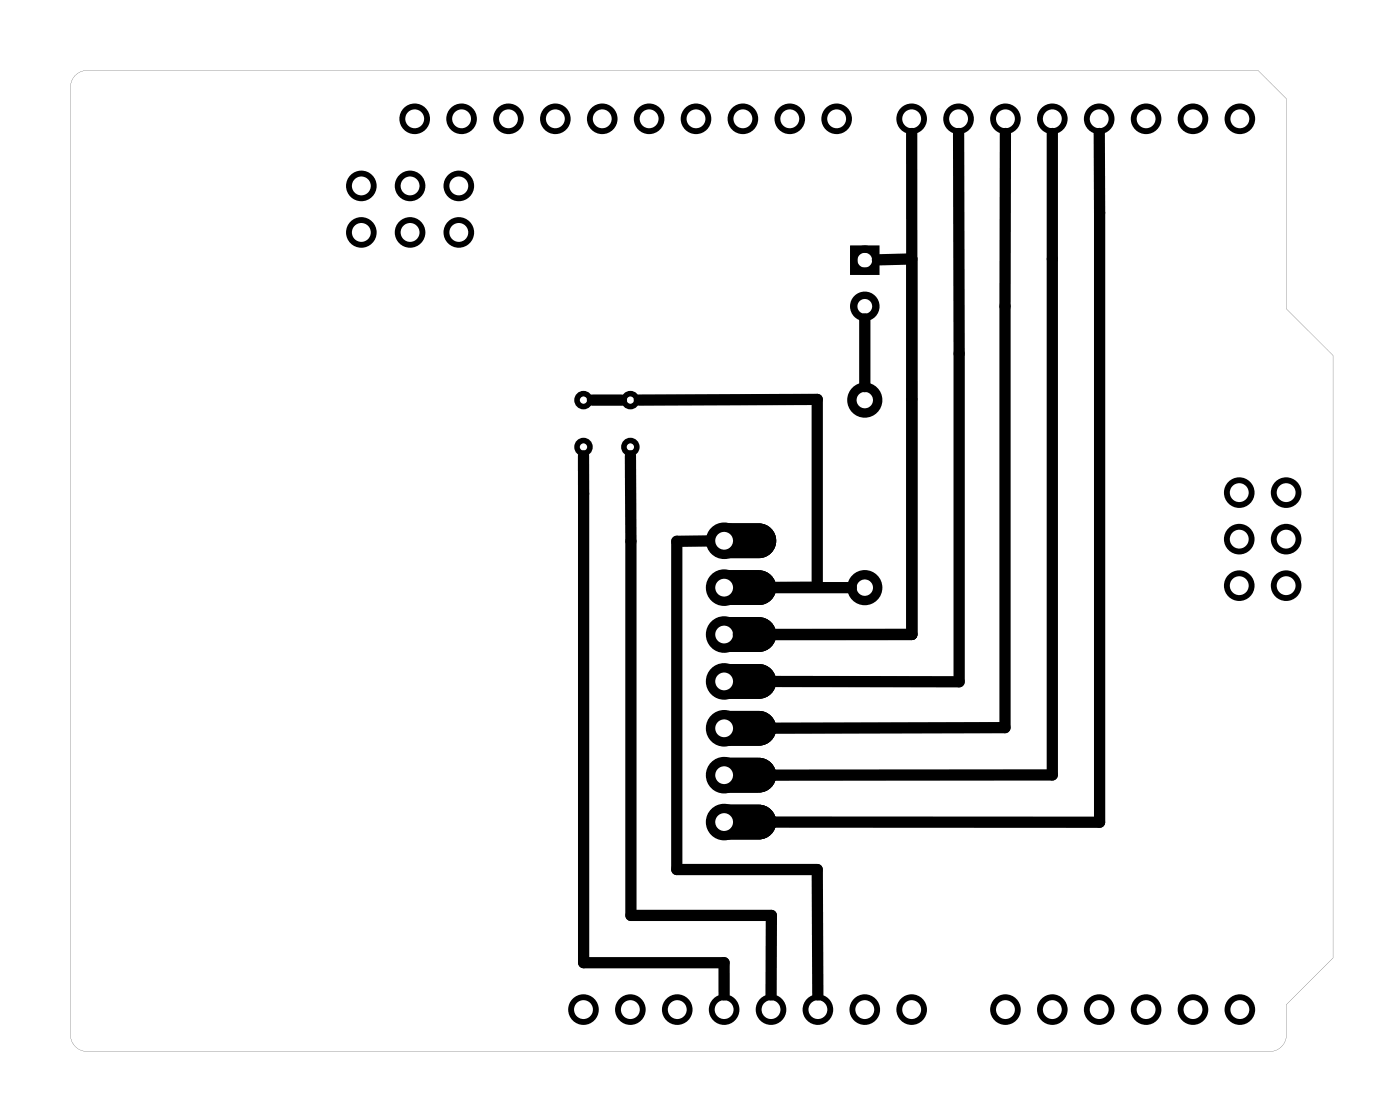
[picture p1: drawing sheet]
<svg xmlns="http://www.w3.org/2000/svg" width="76mm" height="61mm" viewBox="0 0 76 61" stroke-linecap="round" stroke-linejoin="round" font-family="sans-serif">
<g fill="#000">
<path d="M4 4.2l.3-.3 .4-.1h63.5l1.5 1.5v11.4l2.5 2.6v32.6l-2.5 2.5v1.6a.89 .89 0 0 1-1 1h-63.9a.89 .89 0 0 1-1-1v-51.2v-.3zM4 4.2l-.1 .3-.1 .3v51.4a.9 .9 0 0 0 1 .8h64.1a.9 .9 0 0 0 .8-1v-1.6l2.5-2.5v-32.6l-2.5-2.6v-11.4l-1.5-1.5h-63.4a.9 .9 0 0 0-.8 .4z"/>
<path d="M38.6 31.2a.94 .94 0 0 0-.2 1 .94 .94 0 0 0 .8 .6h1.9a.94 .94 0 0 0 1-1 .94 .94 0 0 0-1-.9h-1.9l-.3 .1zM38.7 31.8a.56 .56 0 0 1 1.1 0 .56 .56 0 0 1-1.1 0z"/>
<path d="M38.6 31.2a.94 .94 0 0 0-.2 1 .94 .94 0 0 0 .8 .6h1.9a.94 .94 0 0 0 1-1 .94 .94 0 0 0-1-.9h-1.9l-.3 .1zM38.7 31.8a.56 .56 0 0 1 1.1 0 .56 .56 0 0 1-1.1 0z"/>
<path d="M38.6 31.2a.94 .94 0 0 0-.2 1 .94 .94 0 0 0 .8 .6h1.9a.94 .94 0 0 0 1-1 .94 .94 0 0 0-1-.9h-1.9l-.3 .1zM38.7 31.8a.56 .56 0 0 1 1.1 0 .56 .56 0 0 1-1.1 0z"/>
<path d="M38.6 33.7a.94 .94 0 0 0-.2 1 .94 .94 0 0 0 .8 .6h1.9a.94 .94 0 0 0 1-.9 .94 .94 0 0 0-1-1h-1.9l-.3 .1zM38.7 34.4a.56 .56 0 0 1 1.1 0 .56 .56 0 0 1-1.1 0z"/>
<path d="M38.6 33.7a.94 .94 0 0 0-.2 1 .94 .94 0 0 0 .8 .6h1.9a.94 .94 0 0 0 1-.9 .94 .94 0 0 0-1-1h-1.9l-.3 .1zM38.7 34.4a.56 .56 0 0 1 1.1 0 .56 .56 0 0 1-1.1 0z"/>
<path d="M38.6 33.7a.94 .94 0 0 0-.2 1 .94 .94 0 0 0 .8 .6h1.9a.94 .94 0 0 0 1-.9 .94 .94 0 0 0-1-1h-1.9l-.3 .1zM38.7 34.4a.56 .56 0 0 1 1.1 0 .56 .56 0 0 1-1.1 0z"/>
<path d="M38.6 36.3a.94 .94 0 0 0-.2 1 .94 .94 0 0 0 .8 .6h1.9a.94 .94 0 0 0 1-1 .94 .94 0 0 0-1-.9h-1.9l-.3 .1zM38.7 36.9a.56 .56 0 0 1 1.1 0 .56 .56 0 0 1-1.1 0z"/>
<path d="M38.6 36.3a.94 .94 0 0 0-.2 1 .94 .94 0 0 0 .8 .6h1.9a.94 .94 0 0 0 1-1 .94 .94 0 0 0-1-.9h-1.9l-.3 .1zM38.7 36.9a.56 .56 0 0 1 1.1 0 .56 .56 0 0 1-1.1 0z"/>
<path d="M38.6 36.3a.94 .94 0 0 0-.2 1 .94 .94 0 0 0 .8 .6h1.9a.94 .94 0 0 0 1-1 .94 .94 0 0 0-1-.9h-1.9l-.3 .1zM38.7 36.9a.56 .56 0 0 1 1.1 0 .56 .56 0 0 1-1.1 0z"/>
<path d="M38.6 38.8a.94 .94 0 0 0-.2 1 .94 .94 0 0 0 .8 .6h1.9a.94 .94 0 0 0 1-.9 .94 .94 0 0 0-1-1h-1.9l-.3 .1zM38.7 39.5a.56 .56 0 0 1 1.1 0 .56 .56 0 0 1-1.1 0z"/>
<path d="M38.6 38.8a.94 .94 0 0 0-.2 1 .94 .94 0 0 0 .8 .6h1.9a.94 .94 0 0 0 1-.9 .94 .94 0 0 0-1-1h-1.9l-.3 .1zM38.7 39.5a.56 .56 0 0 1 1.1 0 .56 .56 0 0 1-1.1 0z"/>
<path d="M38.6 38.8a.94 .94 0 0 0-.2 1 .94 .94 0 0 0 .8 .6h1.9a.94 .94 0 0 0 1-.9 .94 .94 0 0 0-1-1h-1.9l-.3 .1zM38.7 39.5a.56 .56 0 0 1 1.1 0 .56 .56 0 0 1-1.1 0z"/>
<path d="M38.6 28.6a.94 .94 0 0 0-.2 1.1 .94 .94 0 0 0 .8 .5h1.9a.94 .94 0 0 0 1-.9 .94 .94 0 0 0-1-.9h-1.9h-.3zM38.7 29.3a.56 .56 0 0 1 1.1 0 .56 .56 0 0 1-1.1 0z"/>
<path d="M38.6 28.6a.94 .94 0 0 0-.2 1.1 .94 .94 0 0 0 .8 .5h1.9a.94 .94 0 0 0 1-.9 .94 .94 0 0 0-1-.9h-1.9h-.3zM38.7 29.3a.56 .56 0 0 1 1.1 0 .56 .56 0 0 1-1.1 0z"/>
<path d="M38.6 28.6a.94 .94 0 0 0-.2 1.1 .94 .94 0 0 0 .8 .5h1.9a.94 .94 0 0 0 1-.9 .94 .94 0 0 0-1-.9h-1.9h-.3zM38.7 29.3a.56 .56 0 0 1 1.1 0 .56 .56 0 0 1-1.1 0z"/>
<path d="M38.6 43.9a.94 .94 0 0 0-.2 1 .94 .94 0 0 0 .8 .6h1.9a.94 .94 0 0 0 1-1 .94 .94 0 0 0-1-.9h-1.9l-.3 .1zM38.7 44.5a.56 .56 0 0 1 1.1 0 .56 .56 0 0 1-1.1 0z"/>
<path d="M38.6 43.9a.94 .94 0 0 0-.2 1 .94 .94 0 0 0 .8 .6h1.9a.94 .94 0 0 0 1-1 .94 .94 0 0 0-1-.9h-1.9l-.3 .1zM38.7 44.5a.56 .56 0 0 1 1.1 0 .56 .56 0 0 1-1.1 0z"/>
<path d="M38.6 43.9a.94 .94 0 0 0-.2 1 .94 .94 0 0 0 .8 .6h1.9a.94 .94 0 0 0 1-1 .94 .94 0 0 0-1-.9h-1.9l-.3 .1zM38.7 44.5a.56 .56 0 0 1 1.1 0 .56 .56 0 0 1-1.1 0z"/>
<path d="M38.6 41.3a.94 .94 0 0 0-.2 1.1 .94 .94 0 0 0 .8 .5h1.9a.94 .94 0 0 0 1-.9 .94 .94 0 0 0-1-.9h-1.9h-.3zM38.7 42a.56 .56 0 0 1 1.1 0 .56 .56 0 0 1-1.1 0z"/>
<path d="M38.6 41.3a.94 .94 0 0 0-.2 1.1 .94 .94 0 0 0 .8 .5h1.9a.94 .94 0 0 0 1-.9 .94 .94 0 0 0-1-.9h-1.9h-.3zM38.7 42a.56 .56 0 0 1 1.1 0 .56 .56 0 0 1-1.1 0z"/>
<path d="M38.6 41.3a.94 .94 0 0 0-.2 1.1 .94 .94 0 0 0 .8 .5h1.9a.94 .94 0 0 0 1-.9 .94 .94 0 0 0-1-.9h-1.9h-.3zM38.7 42a.56 .56 0 0 1 1.1 0 .56 .56 0 0 1-1.1 0z"/>
</g>
<g fill="none" stroke="#000" stroke-width=".51">
<circle cx="39.2" cy="31.8" r=".74"/>
<circle cx="39.2" cy="34.4" r=".74"/>
<circle cx="39.2" cy="39.5" r=".74"/>
<circle cx="39.2" cy="29.3" r=".74"/>
<circle cx="39.2" cy="36.9" r=".74"/>
<circle cx="46.9" cy="21.7" r=".7"/>
<circle cx="46.9" cy="31.8" r=".7"/>
<circle cx="39.2" cy="44.5" r=".74"/>
<circle cx="39.2" cy="42" r=".74"/>
</g>
<g fill="none" stroke="#000" stroke-width=".38">
<circle cx="39.2" cy="29.3" r=".75"/>
<circle cx="39.2" cy="31.8" r=".75"/>
<circle cx="39.2" cy="36.9" r=".75"/>
<circle cx="39.2" cy="34.4" r=".75"/>
<circle cx="39.2" cy="39.5" r=".75"/>
<circle cx="39.2" cy="44.5" r=".75"/>
<circle cx="39.2" cy="42" r=".75"/>
</g>
<g fill="none" stroke="#000" stroke-width=".3">
<circle cx="31.6" cy="21.7" r=".35"/>
<circle cx="31.6" cy="24.2" r=".35"/>
<circle cx="34.2" cy="24.2" r=".35"/>
<circle cx="34.2" cy="21.7" r=".35"/>
</g>
<g fill="none" stroke="#000" stroke-width=".4">
<path d="M46.3 13.5h1.2v1.2h-1.2z"/>
<circle cx="46.9" cy="16.6" r=".6"/>
<circle cx="46.9" cy="14.1" r=".6"/>
</g>
<g fill="none" stroke="#000" stroke-width=".32">
<circle cx="19.6" cy="12.6" r=".67"/>
<circle cx="19.6" cy="10.1" r=".67"/>
<circle cx="22.2" cy="12.6" r=".67"/>
<circle cx="22.2" cy="10.1" r=".67"/>
<circle cx="22.5" cy="6.4" r=".67"/>
<circle cx="24.9" cy="12.6" r=".67"/>
<circle cx="24.9" cy="10.1" r=".67"/>
<circle cx="25" cy="6.4" r=".67"/>
<circle cx="27.5" cy="6.4" r=".67"/>
<circle cx="30.1" cy="6.4" r=".67"/>
<circle cx="32.6" cy="6.4" r=".67"/>
<circle cx="35.2" cy="6.4" r=".67"/>
<circle cx="37.7" cy="6.4" r=".67"/>
<circle cx="40.2" cy="6.4" r=".67"/>
<circle cx="42.8" cy="6.4" r=".67"/>
<circle cx="45.3" cy="6.4" r=".67"/>
<circle cx="49.4" cy="6.4" r=".67"/>
<circle cx="51.9" cy="6.4" r=".67"/>
<circle cx="54.5" cy="6.4" r=".67"/>
<circle cx="57" cy="6.4" r=".67"/>
<circle cx="59.6" cy="6.4" r=".67"/>
<circle cx="62.1" cy="6.4" r=".67"/>
<circle cx="64.6" cy="6.4" r=".67"/>
<circle cx="67.2" cy="6.4" r=".67"/>
<circle cx="67.1" cy="31.7" r=".67"/>
<circle cx="67.1" cy="26.7" r=".67"/>
<circle cx="67.1" cy="29.2" r=".67"/>
<circle cx="69.7" cy="26.7" r=".67"/>
<circle cx="69.7" cy="31.7" r=".67"/>
<circle cx="69.7" cy="29.2" r=".67"/>
<circle cx="31.6" cy="54.7" r=".67"/>
<circle cx="34.2" cy="54.7" r=".67"/>
<circle cx="36.7" cy="54.7" r=".67"/>
<circle cx="39.2" cy="54.7" r=".67"/>
<circle cx="41.8" cy="54.7" r=".67"/>
<circle cx="44.3" cy="54.7" r=".67"/>
<circle cx="46.9" cy="54.7" r=".67"/>
<circle cx="49.4" cy="54.7" r=".67"/>
<circle cx="54.5" cy="54.7" r=".67"/>
<circle cx="57" cy="54.7" r=".67"/>
<circle cx="59.6" cy="54.7" r=".67"/>
<circle cx="62.1" cy="54.7" r=".67"/>
<circle cx="64.6" cy="54.7" r=".67"/>
<circle cx="67.2" cy="54.7" r=".67"/>
</g>
<path d="M46.9 17.3v3.7M49.4 7.2v27.2h-9.4M49.4 14l-1.9 .1M51.9 7.2l.1 29.7h-11.9M54.5 7.2l-.1 32.2-14.3 .1M57 7.2v34.8h-16.9M59.6 7.2v37.3h-19.5M31.6 24.7v27.5h7.6v1.7M32.1 21.7h1.6M34.2 24.7v24.9h7.6v4.3M34.6 21.7l9.7-.1v10.2h-4.2h6M38.4 29.3h-1.7v17.8h7.6v6.8" fill="none" stroke="#000" stroke-width=".61"/>
</svg>
